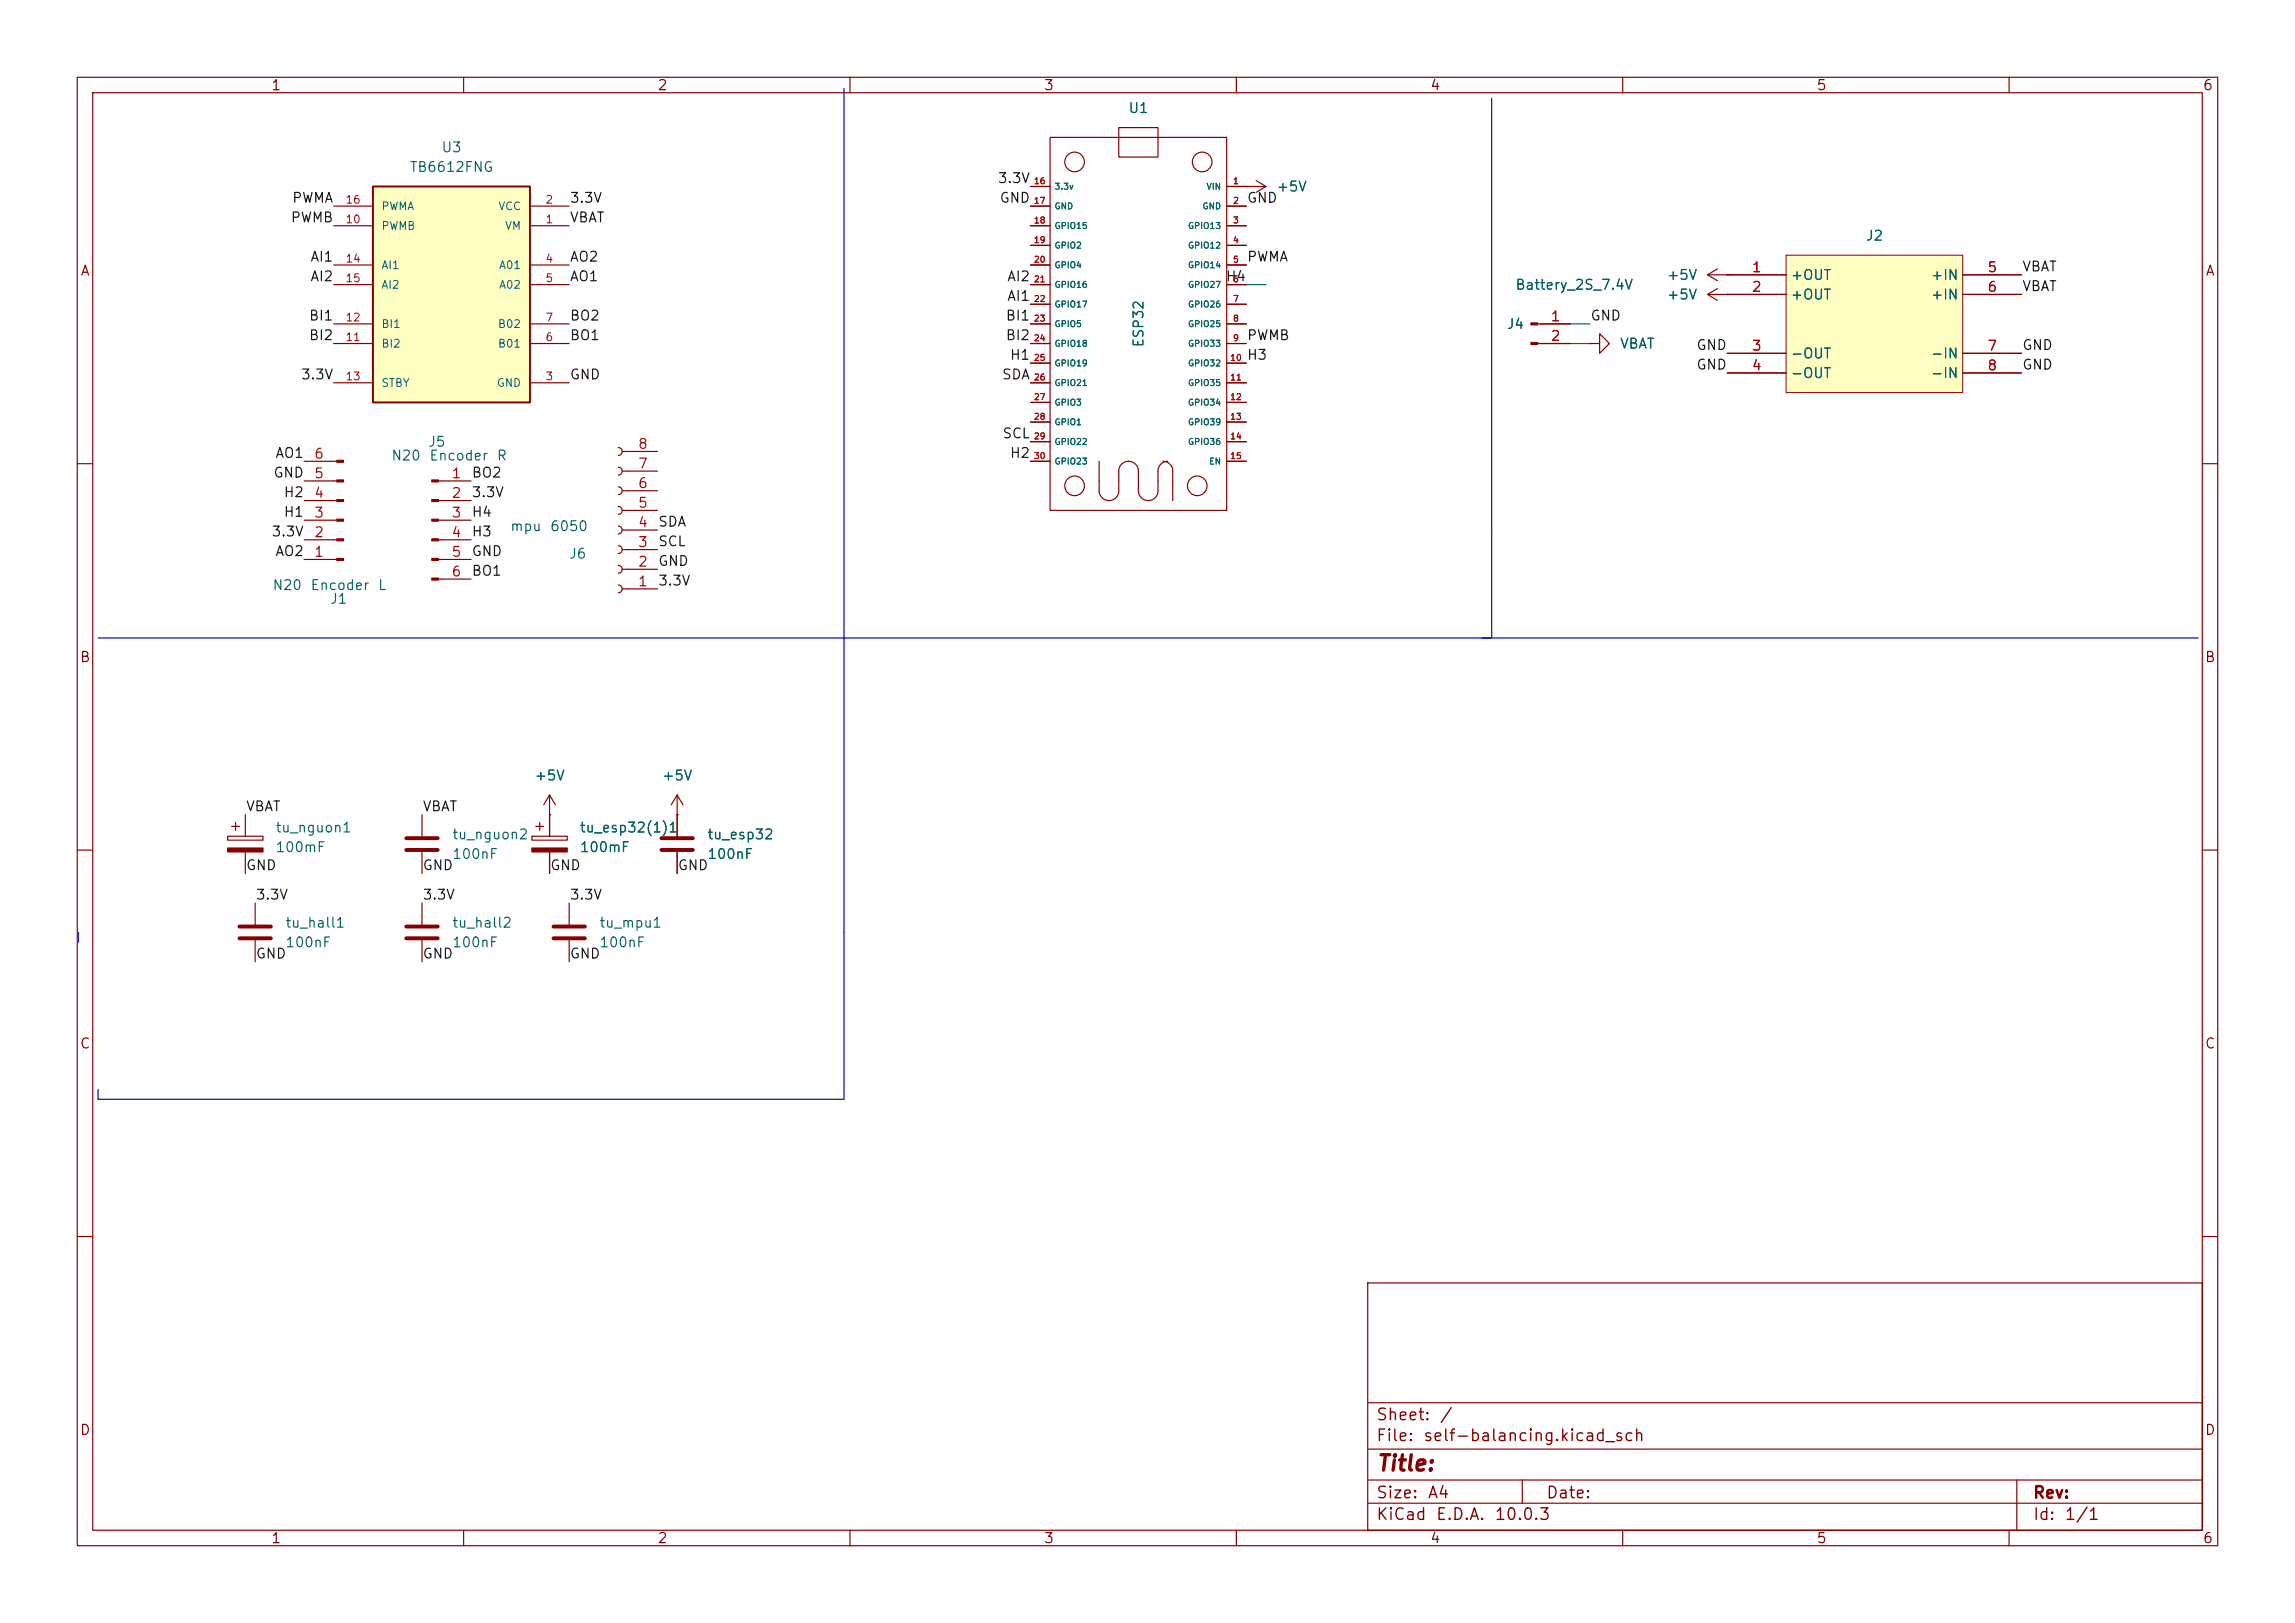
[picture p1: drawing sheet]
<svg xmlns="http://www.w3.org/2000/svg" width="297mm" height="210mm" viewBox="0 0 297 210" stroke-linecap="round" stroke-linejoin="round" font-family="sans-serif">
<defs><g id="words">
<text font-size="2" fill="#840000" x="178" y="190.8">Title:</text>
<g font-size="1.5" fill="#840000">
<text x="178" y="184.2">Sheet:</text>
<text x="186.2" y="184.2">/</text>
<text x="178" y="186.9">File:</text>
<text x="184.1" y="186.9">self-balancing.kicad_sch</text>
<text x="178" y="197.1">KiCad</text>
<text x="178" y="194.3">Size:</text>
<text x="184.7" y="194.3">A4</text>
<text x="185.7" y="197.1">E.D.A.</text>
<text x="193.3" y="197.1">10.0.3</text>
<text x="200" y="194.3">Date:</text>
<text x="263" y="194.3">Rev:</text>
<text x="263" y="197.1">Id:</text>
<text x="267.1" y="197.1">1/1</text>
</g>
<g font-size="1.3" fill="#840000">
<text x="35" y="12">1</text>
<text x="85" y="12">2</text>
<text x="135" y="12">3</text>
<text x="185" y="12">4</text>
<text x="235" y="12">5</text>
<text x="285" y="12">6</text>
<text x="10.3" y="36">A</text>
<text x="285.3" y="36">A</text>
<text x="10.3" y="86">B</text>
<text x="285.3" y="86">B</text>
<text x="10.3" y="136">C</text>
<text x="285.3" y="136">C</text>
<text x="10.3" y="186">D</text>
<text x="285.3" y="186">D</text>
<text x="35" y="200">1</text>
<text x="85" y="200">2</text>
<text x="135" y="200">3</text>
<text x="185" y="200">4</text>
<text x="235" y="200">5</text>
<text x="285" y="200">6</text>
</g>
<g font-size="1.3" fill="#006464">
<text x="145.9" y="14.9">U1</text>
<text x="52.9" y="22.6">TB6612FNG</text>
<text x="57" y="20">U3</text>
<text x="165.1" y="25.1">+5V</text>
<text x="241.4" y="31.5">J2</text>
<text x="196" y="37.8">Battery_2S_7.4V</text>
<text x="215.6" y="36.5">+5V</text>
<text x="215.6" y="39.1">+5V</text>
<text x="231.6" y="36.5">+OUT</text>
<text x="231.6" y="39.1">+OUT</text>
<text x="249.8" y="36.5">+IN</text>
<text x="249.8" y="39.1">+IN</text>
<text x="148.3" y="45" transform="rotate(-90 148.3 45)">ESP32</text>
<text x="194.9" y="42.9">J4</text>
<text x="209.6" y="45.4">VBAT</text>
<text x="231.6" y="46.7">-OUT</text>
<text x="249.8" y="46.7">-IN</text>
<text x="231.6" y="49.2">-OUT</text>
<text x="249.8" y="49.2">-IN</text>
<text x="50.6" y="59.9">N20</text>
<text x="55.3" y="58.1">J5</text>
<text x="55.5" y="59.9">Encoder</text>
<text x="64.2" y="59.9">R</text>
<text x="65.9" y="69">mpu</text>
<text x="71.1" y="69">6050</text>
<text x="35.2" y="76.7">N20</text>
<text x="40.1" y="76.7">Encoder</text>
<text x="48.8" y="76.7">L</text>
<text x="73.6" y="72.6">J6</text>
<text x="42.6" y="78.4">J1</text>
<text x="69.1" y="101.3">+5V</text>
<text x="85.6" y="101.3">+5V</text>
<text x="35.6" y="108">tu_nguon1</text>
<text x="35.6" y="110.6">100mF</text>
<text x="58.4" y="111.5">100nF</text>
<text x="58.4" y="108.9">tu_nguon2</text>
<text x="74.9" y="108">tu_esp32(1)1</text>
<text x="74.9" y="110.6">100mF</text>
<text x="91.4" y="111.5">100nF</text>
<text x="91.4" y="108.9">tu_esp32</text>
<text x="36.8" y="122.9">100nF</text>
<text x="36.8" y="120.4">tu_hall1</text>
<text x="58.4" y="122.9">100nF</text>
<text x="58.4" y="120.4">tu_hall2</text>
<text x="77.5" y="120.4">tu_mpu1</text>
<text x="77.5" y="122.9">100nF</text>
</g>
<g font-size="1.3" fill="#0f0f0f">
<text x="37.5" y="29.1">PWMB</text>
<text x="37.7" y="26.5">PWMA</text>
<text x="73.7" y="26.5">3.3V</text>
<text x="73.7" y="29.1">VBAT</text>
<text x="129" y="24">3.3V</text>
<text x="129.3" y="26.5">GND</text>
<text x="161.3" y="26.5">GND</text>
<text x="40.1" y="34.2">AI1</text>
<text x="73.7" y="34.2">AO2</text>
<text x="161.3" y="34.2">PWMA</text>
<text x="261.6" y="35.4">VBAT</text>
<text x="39.9" y="41.8">BI1</text>
<text x="40.1" y="36.7">AI2</text>
<text x="73.7" y="36.7">AO1</text>
<text x="73.7" y="41.8">BO2</text>
<text x="130.1" y="41.8">BI1</text>
<text x="130.2" y="36.7">AI2</text>
<text x="130.2" y="39.2">AI1</text>
<text x="158.5" y="36.7">H4</text>
<text x="205.7" y="41.8">GND</text>
<text x="261.6" y="38">VBAT</text>
<text x="39.9" y="44.3">BI2</text>
<text x="73.7" y="44.3">BO1</text>
<text x="130.1" y="44.3">BI2</text>
<text x="130.6" y="46.9">H1</text>
<text x="161.3" y="44.3">PWMB</text>
<text x="161.3" y="46.9">H3</text>
<text x="219.4" y="45.6">GND</text>
<text x="261.6" y="45.6">GND</text>
<text x="38.9" y="49.4">3.3V</text>
<text x="73.7" y="49.4">GND</text>
<text x="129.6" y="49.4">SDA</text>
<text x="219.4" y="48.1">GND</text>
<text x="261.6" y="48.1">GND</text>
<text x="35.5" y="59.6">AO1</text>
<text x="129.6" y="57">SCL</text>
<text x="130.6" y="59.6">H2</text>
<text x="35.3" y="62.1">GND</text>
<text x="36.6" y="64.6">H2</text>
<text x="61" y="64.6">3.3V</text>
<text x="61" y="62.1">BO2</text>
<text x="35.1" y="69.7">3.3V</text>
<text x="36.6" y="67.2">H1</text>
<text x="61" y="67.2">H4</text>
<text x="61" y="69.7">H3</text>
<text x="85.1" y="71">SCL</text>
<text x="85.1" y="68.5">SDA</text>
<text x="35.5" y="72.3">AO2</text>
<text x="61" y="74.8">BO1</text>
<text x="61" y="72.3">GND</text>
<text x="85.1" y="73.5">GND</text>
<text x="85.1" y="76.1">3.3V</text>
<text x="31.7" y="105.3">VBAT</text>
<text x="54.6" y="105.3">VBAT</text>
<text x="31.7" y="112.9">GND</text>
<text x="54.6" y="112.9">GND</text>
<text x="71.1" y="112.9">GND</text>
<text x="87.6" y="112.9">GND</text>
<text x="33" y="116.7">3.3V</text>
<text x="54.6" y="116.7">3.3V</text>
<text x="73.7" y="116.7">3.3V</text>
<text x="33" y="124.3">GND</text>
<text x="54.6" y="124.3">GND</text>
<text x="73.7" y="124.3">GND</text>
</g>
<g font-size="1.3" fill="#a90000">
<text x="226.6" y="35.5">1</text>
<text x="257.1" y="35.5">5</text>
<text x="200.6" y="41.9">1</text>
<text x="226.6" y="38.1">2</text>
<text x="257.1" y="38.1">6</text>
<text x="200.6" y="44.4">2</text>
<text x="226.6" y="45.7">3</text>
<text x="257.1" y="45.7">7</text>
<text x="226.6" y="48.2">4</text>
<text x="257.1" y="48.2">8</text>
<text x="40.6" y="59.7">6</text>
<text x="82.5" y="58.4">8</text>
<text x="40.6" y="64.7">4</text>
<text x="40.6" y="62.2">5</text>
<text x="58.3" y="62.2">1</text>
<text x="58.3" y="64.7">2</text>
<text x="82.5" y="63.5">6</text>
<text x="82.5" y="60.9">7</text>
<text x="40.6" y="69.8">2</text>
<text x="40.6" y="67.3">3</text>
<text x="58.3" y="67.3">3</text>
<text x="58.3" y="69.8">4</text>
<text x="82.5" y="71.1">3</text>
<text x="82.5" y="68.6">4</text>
<text x="82.5" y="66">5</text>
<text x="40.6" y="72.4">1</text>
<text x="58.3" y="72.4">5</text>
<text x="58.3" y="74.9">6</text>
<text x="82.5" y="76.2">1</text>
<text x="82.5" y="73.6">2</text>
</g>
<g font-size="1" fill="#a90000">
<text x="44.6" y="29.1">10</text>
<text x="44.6" y="26.6">16</text>
<text x="70.5" y="29.1">1</text>
<text x="70.5" y="26.6">2</text>
<text x="44.6" y="34.2">14</text>
<text x="70.5" y="34.2">4</text>
<text x="44.6" y="41.8">12</text>
<text x="44.6" y="36.8">15</text>
<text x="70.5" y="36.8">5</text>
<text x="70.5" y="41.8">7</text>
<text x="44.6" y="44.4">11</text>
<text x="70.5" y="44.4">6</text>
<text x="44.6" y="49.5">13</text>
<text x="70.5" y="49.5">3</text>
</g>
<g font-size="1" fill="#006464">
<text x="49.3" y="30">PWMB</text>
<text x="49.3" y="27.4">PWMA</text>
<text x="64.4" y="27.4">VCC</text>
<text x="65.3" y="30">VM</text>
<text x="49.3" y="35.1">AI1</text>
<text x="64.5" y="35.1">A01</text>
<text x="49.3" y="37.6">AI2</text>
<text x="64.5" y="37.6">A02</text>
<text x="49.3" y="45.2">BI2</text>
<text x="49.3" y="42.7">BI1</text>
<text x="64.4" y="45.2">B01</text>
<text x="64.4" y="42.7">B02</text>
<text x="49.3" y="50.3">STBY</text>
<text x="64.2" y="50.3">GND</text>
</g>
<g font-size=".8" fill="#a90000">
<text x="133.7" y="24">16</text>
<text x="133.7" y="26.6">17</text>
<text x="133.7" y="29.1">18</text>
<text x="159.5" y="24">1</text>
<text x="159.5" y="26.6">2</text>
<text x="159.5" y="29.1">3</text>
<text x="133.7" y="31.6">19</text>
<text x="133.7" y="34.2">20</text>
<text x="159.5" y="31.6">4</text>
<text x="159.5" y="34.2">5</text>
<text x="133.7" y="36.7">21</text>
<text x="133.7" y="39.3">22</text>
<text x="133.7" y="41.8">23</text>
<text x="159.5" y="36.7">6</text>
<text x="159.5" y="39.3">7</text>
<text x="159.5" y="41.8">8</text>
<text x="133.7" y="44.3">24</text>
<text x="133.7" y="46.9">25</text>
<text x="159.1" y="46.9">10</text>
<text x="159.5" y="44.3">9</text>
<text x="133.7" y="49.4">26</text>
<text x="133.7" y="52">27</text>
<text x="159.1" y="49.4">11</text>
<text x="159.1" y="52">12</text>
<text x="133.7" y="54.5">28</text>
<text x="133.7" y="57">29</text>
<text x="133.7" y="59.6">30</text>
<text x="159.1" y="54.5">13</text>
<text x="159.1" y="57">14</text>
<text x="159.1" y="59.6">15</text>
</g>
<g font-size=".8" fill="#006464">
<text x="136.4" y="24.7">3.3v</text>
<text x="136.4" y="27.3">GND</text>
<text x="136.4" y="29.8">GPIO15</text>
<text x="153.7" y="29.8">GPIO13</text>
<text x="155.5" y="27.3">GND</text>
<text x="156.1" y="24.7">VIN</text>
<text x="136.4" y="32.4">GPIO2</text>
<text x="136.4" y="34.9">GPIO4</text>
<text x="153.7" y="32.4">GPIO12</text>
<text x="153.7" y="34.9">GPIO14</text>
<text x="136.4" y="37.4">GPIO16</text>
<text x="136.4" y="40">GPIO17</text>
<text x="153.7" y="37.4">GPIO27</text>
<text x="153.7" y="40">GPIO26</text>
<text x="136.4" y="42.5">GPIO5</text>
<text x="136.4" y="45.1">GPIO18</text>
<text x="136.4" y="47.6">GPIO19</text>
<text x="153.7" y="42.5">GPIO25</text>
<text x="153.7" y="45.1">GPIO33</text>
<text x="153.7" y="47.6">GPIO32</text>
<text x="136.4" y="50.1">GPIO21</text>
<text x="136.4" y="52.7">GPIO3</text>
<text x="153.7" y="50.1">GPIO35</text>
<text x="153.7" y="52.7">GPIO34</text>
<text x="136.4" y="55.2">GPIO1</text>
<text x="136.4" y="57.8">GPIO22</text>
<text x="153.7" y="55.2">GPIO39</text>
<text x="153.7" y="57.8">GPIO36</text>
<text x="136.4" y="60.3">GPIO23</text>
<text x="156.4" y="60.3">EN</text>
</g>
</g></defs>
<g fill="none" stroke="#840000" stroke-width=".15">
<path d="M10 10h277v190h-277zM12 12h273v186h-273zM60 10v2M110 10v2M160 10v2M210 10v2M260 10v2M39.4 59.7h4.2M80 57.9a.51 .51 0 0 1 .5 .5 .51 .51 0 0 1-.5 .5M80.5 58.4h4.6M10 60h2M39.4 62.2h4.2"/>
<path d="M39.4 64.8h4.2M39.4 67.3h4.2M39.4 69.9h4.2M39.4 72.4h4.2M56.7 62.2h4.3M56.7 64.8h4.3M56.7 67.3h4.3M56.7 69.9h4.3M56.7 72.4h4.3M56.7 74.9h4.3M80 75.7a.51 .51 0 0 1 .5 .5 .51 .51 0 0 1-.5 .5M80 73.2a.51 .51 0 0 1 .5 .5 .51 .51 0 0 1-.5 .5"/>
<path d="M80 70.6a.51 .51 0 0 1 .5 .5 .51 .51 0 0 1-.5 .5M80 68.1a.51 .51 0 0 1 .5 .5 .51 .51 0 0 1-.5 .5M80 65.5a.51 .51 0 0 1 .5 .5 .51 .51 0 0 1-.5 .5M80 63a.51 .51 0 0 1 .5 .5 .51 .51 0 0 1-.5 .5M80 60.5a.51 .51 0 0 1 .5 .5 .51 .51 0 0 1-.5 .5M80.5 76.2h4.6M80.5 73.7h4.6M80.5 71.1h4.6M80.5 68.6h4.6M80.5 66h4.6M80.5 63.5h4.6M80.5 61h4.6"/>
<path d="M285 60h2M10 110h2M68.8 108.2h4.6v.5h-4.6zM69.3 106.9h1.1M69.8 106.4v1M71.1 105.4v2.8M71.1 110.2v2.8M285 110h2M10 160h2M177 166h108v32h-108zM285 160h2M60 198v2"/>
<path d="M110 198v2M160 198v2M177 194.5h108M177 191.5h108M177 187.5h108M177 181.5h108M197 191.5v3M210 198v2M260 198v2M261 191.5v6.5"/>
</g>
<g fill="#840000" stroke="#840000" stroke-width=".15">
<path d="M68.8 109.7h4.6v.5h-4.6z"/>
<path d="M55.9 62.1h.8v.3h-.8z"/>
<path d="M55.9 64.6h.8v.3h-.8z"/>
<path d="M55.9 67.2h.8v.2h-.8z"/>
<path d="M55.9 69.7h.8v.3h-.8z"/>
<path d="M55.9 72.3h.8v.2h-.8z"/>
<path d="M55.9 74.8h.8v.3h-.8z"/>
<path d="M43.6 72.3h.8v.2h-.8z"/>
<path d="M43.6 69.7h.8v.3h-.8z"/>
<path d="M43.6 67.2h.8v.2h-.8z"/>
<path d="M43.6 64.6h.8v.3h-.8z"/>
<path d="M43.6 62.1h.8v.3h-.8z"/>
<path d="M43.6 59.6h.8v.2h-.8z"/>
</g>
<path d="M231.1 33h22.9v17.8h-22.9z" fill="#ffffc2"/>
<path d="M231.1 33h22.9v17.8h-22.9z" fill="none" stroke="#800000" stroke-width=".13"/>
<g fill="none" stroke="#840000" stroke-width=".15">
<path d="M135.9 17.8h22.8v48.2h-22.8zM144.8 16.5h5.1v3.8h-5.1zM133.3 24.1h2.6M133.3 26.7h2.6M133.3 29.2h2.6M133.3 31.8h2.6M133.3 34.3h2.6M133.3 36.8h2.6M133.3 39.4h2.6M158.7 24.1h5.1M158.7 26.7h2.6M158.7 29.2h2.6"/>
<path d="M158.7 31.8h2.6M158.7 34.3h2.6M158.7 36.8h2.6M158.7 39.4h2.6M161.3 24.1h.1M162.6 23.4l1.2 .7M163.8 24.1l-1.2 .8M221 35.6h10.1M221 38.1h10.1M221 35.6l1.2 .7M221 38.1l1.2 .8M222.2 34.8l-1.2 .8"/>
<path d="M222.2 37.3l-1.2 .8M223.5 35.6h.1M223.5 38.1h.1M254 35.6h7.6M254 38.1h7.6M133.3 41.9h2.6M133.3 44.5h2.6M133.3 47h2.6M133.3 49.5h2.6M133.3 52.1h2.6M133.3 54.6h2.6M133.3 57.2h2.6"/>
<path d="M133.3 59.7h2.6M142.2 59.7v3.8a1.27 1.27 0 0 0 1.3 1.3 1.27 1.27 0 0 0 1.3-1.3v-2.5a1.27 1.27 0 0 1 1.3-1.3 1.27 1.27 0 0 1 1.2 1.3v1.2M150.5 59.7a1.27 1.27 0 0 1 1.3 1.3v3.8M151.1 59.7a1.26 1.26 0 0 0-1.2 1.3v2.5a1.27 1.27 0 0 1-1.3 1.3 1.27 1.27 0 0 1-1.3-1.3v-1.3M158.7 41.9h2.6M158.7 44.5h2.6M158.7 47h2.6M158.7 49.5h2.6M158.7 52.1h2.6M158.7 54.6h2.6M158.7 57.2h2.6M158.7 59.7h2.6"/>
<path d="M199 41.9h4.2M199 44.5h4.2M205.7 44.5h1.3v-1.3l1.3 1.3-1.3 1.2v-1.2M205.7 44.5h.1M223.5 45.7h7.6M223.5 48.3h7.6M254 45.7h7.6M254 48.3h7.6M29.5 108.2h4.5v.5h-4.5zM30 106.9h1M30.5 106.4v1M31.7 105.4v2.8"/>
<path d="M31.7 110.2v2.8M33 116.8v2.8M54.6 105.4v2.8M54.6 110.2v2.8M54.6 116.8v2.8M71.1 105.4h.1M71.1 102.9l-.7 1.2M71.1 102.9l.8 1.2M71.1 102.9v2.5M87.6 105.4h.1M87.6 102.9l-.7 1.2M87.6 102.9l.8 1.2"/>
<path d="M87.6 102.9v2.5M33 121.7v2.8M54.6 121.7v2.8"/>
<circle cx="139.1" cy="21" r="1.27"/>
<circle cx="155.6" cy="21" r="1.27"/>
<circle cx="139.1" cy="62.9" r="1.27"/>
<circle cx="154.9" cy="62.9" r="1.27"/>
</g>
<path d="M31 119.9h4.1M52.6 119.9h4M52.6 108.5h4M52.6 110h4M31 121.4h4.1M52.6 121.4h4" fill="none" stroke="#840000" stroke-width=".51"/>
<g fill="#840000" stroke="#840000" stroke-width=".15">
<path d="M29.5 109.7h4.5v.5h-4.5z"/>
<path d="M198.1 41.8h.9v.2h-.9z"/>
<path d="M198.1 44.3h.9v.3h-.9z"/>
</g>
<path d="M48.3 24.1h20.3v28h-20.3z" fill="#ffffc2"/>
<path d="M48.3 24.1h20.3v28h-20.3z" fill="none" stroke="#840000" stroke-width=".25"/>
<g fill="none" stroke="#840000" stroke-width=".15">
<path d="M43.2 29.2h5.1M43.2 26.7h5.1M43.2 34.3h5.1M43.2 36.8h5.1M68.6 29.2h5.1M68.6 26.7h5.1M68.6 34.3h5.1M68.6 36.8h5.1M133.3 29.2h2.6M133.3 26.7h2.6M133.3 34.3h2.6M133.3 36.8h2.6"/>
<path d="M133.3 24.1h2.6M133.3 31.8h2.6M133.3 39.4h2.6M158.7 29.2h2.6M158.7 26.7h2.6M158.7 34.3h2.6M158.7 36.8h2.6M158.7 24.1h2.6M158.7 31.8h2.6M158.7 39.4h2.6M161.3 24.1h.1M223.5 35.6h.1"/>
<path d="M223.5 38.1h.1M223.5 35.6h7.6M223.5 38.1h7.6M254 35.6h7.6M254 38.1h7.6M43.2 49.5h5.1M43.2 44.5h5.1M43.2 41.9h5.1M68.6 49.5h5.1M68.6 44.5h5.1M68.6 41.9h5.1M133.3 49.5h2.6"/>
<path d="M133.3 44.5h2.6M133.3 41.9h2.6M133.3 47h2.6M133.3 52.1h2.6M133.3 54.6h2.6M133.3 57.2h2.6M133.3 59.7h2.6M158.7 49.5h2.6M158.7 44.5h2.6M158.7 41.9h2.6M158.7 47h2.6M158.7 52.1h2.6"/>
<path d="M158.7 54.6h2.6M158.7 57.2h2.6M158.7 59.7h2.6M199.4 44.5h3.8M199.4 41.9h3.8M205.7 44.5h.1M223.5 45.7h7.6M223.5 48.3h7.6M254 45.7h7.6M254 48.3h7.6M71.1 105.4h.1M71.1 105.4v2.8"/>
<path d="M71.1 110.2v2.8M73.7 116.8v2.8M87.6 105.4h.1M87.6 105.4v2.8M87.6 110.2v2.8M73.7 121.7v2.8"/>
</g>
<path d="M71.6 119.9h4.1M85.6 108.5h4.1M85.6 110h4.1M71.6 121.4h4.1" fill="none" stroke="#840000" stroke-width=".51"/>
<path d="M109.2 11.4v130.8h-96.5v-1.2M193 12.7v69.9M12.7 82.6h271.8M10.2 120.7v1.2" fill="none" stroke="#0000c2" stroke-width=".15"/>
<path d="M161.3 36.8h2.5M203.2 44.5h2.5M203.2 41.9h2.5" fill="none" stroke="#009600" stroke-width=".15"/>
<use href="#words"/>
</svg>
